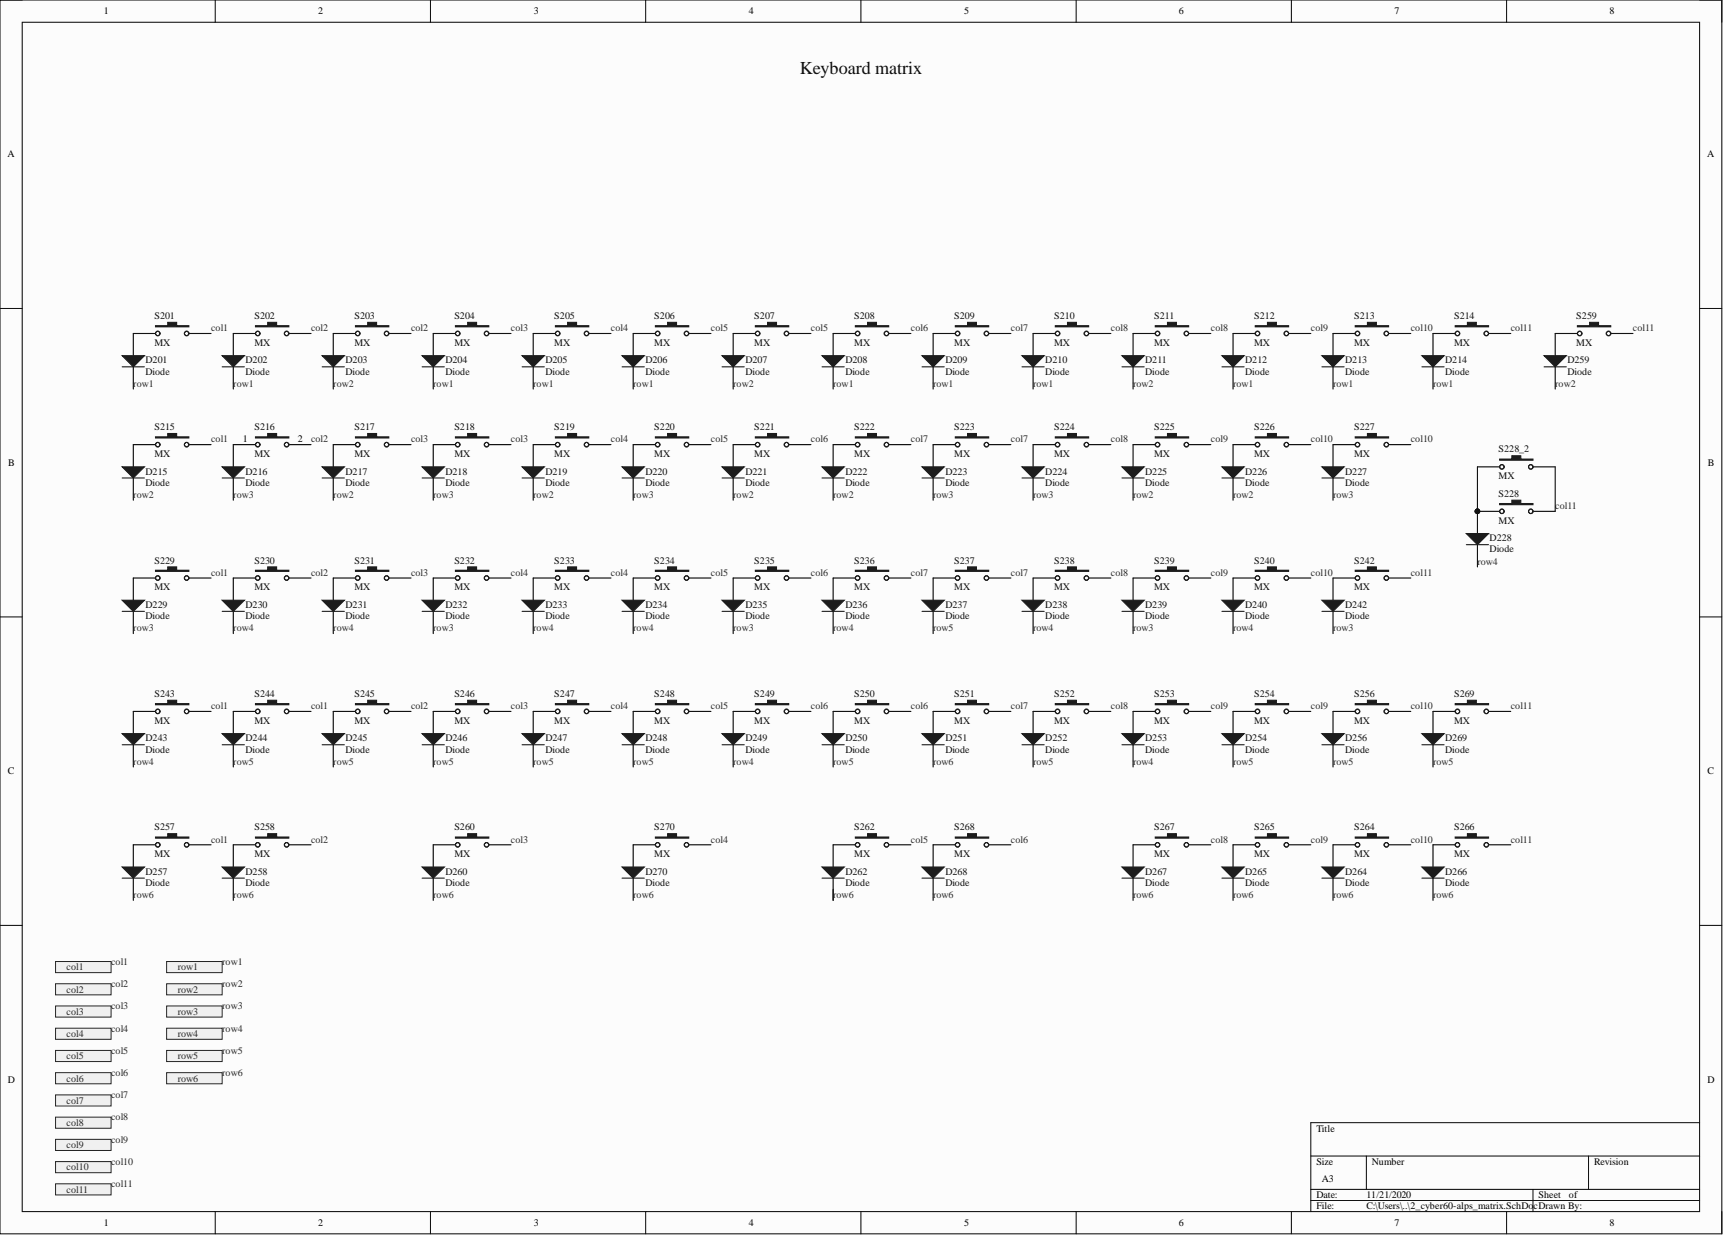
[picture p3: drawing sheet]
<svg xmlns="http://www.w3.org/2000/svg" width="393mm" height="282mm" viewBox="0 0 393 282" stroke-linecap="round" stroke-linejoin="round" font-family="sans-serif">
<defs><g id="words">
<text font-size="4.1" fill="#0e0e0e" x="182.6" y="16.8">Keyboard matrix</text>
<g font-size="2.3">
<text x="23.7" y="3.3">1</text>
<text x="72.6" y="3.3">2</text>
<text x="121.9" y="3.3">3</text>
<text x="170.9" y="3.3">4</text>
<text x="220.1" y="3.3">5</text>
<text x="269.2" y="3.3">6</text>
<text x="318.4" y="3.3">7</text>
<text x="367.5" y="3.3">8</text>
<text x="1.7" y="35.9">A</text>
<text x="389.7" y="35.9">A</text>
<text x="55.5" y="101">1</text>
<text x="68" y="101">2</text>
<text x="1.9" y="106.4">B</text>
<text x="389.9" y="106.4">B</text>
<text x="1.8" y="176.7">C</text>
<text x="389.8" y="176.7">C</text>
<text x="1.8" y="247.2">D</text>
<text x="389.8" y="247.2">D</text>
<text x="300.5" y="258.3">Title</text>
<text x="300.5" y="265.9">Size</text>
<text x="301.8" y="269.7">A3</text>
<text x="313.2" y="265.9">Number</text>
<text x="363.9" y="265.9">Revision</text>
<text x="300.5" y="273.5">Date:</text>
<text x="311.9" y="273.5">11/21/2020</text>
<text x="351.2" y="273.5">Sheet</text>
<text x="358.2" y="273.5">of</text>
<text x="23.7" y="279.8">1</text>
<text x="72.6" y="279.8">2</text>
<text x="121.9" y="279.8">3</text>
<text x="170.9" y="279.8">4</text>
<text x="220.1" y="279.8">5</text>
<text x="269.2" y="279.8">6</text>
<text x="300.5" y="276">File:</text>
<text x="311.9" y="276">C:\Users\..\2_cyber60-alps_matrix.SchDo</text>
<text x="318.4" y="279.8">7</text>
<text x="350.1" y="276">cDrawn By:</text>
<text x="367.5" y="279.8">8</text>
</g>
<g font-size="2.3" fill="#0e0e0e">
<text x="35.3" y="72.8">S201</text>
<text x="58.1" y="72.8">S202</text>
<text x="80.9" y="72.8">S203</text>
<text x="103.7" y="72.8">S204</text>
<text x="126.5" y="72.8">S205</text>
<text x="149.4" y="72.8">S206</text>
<text x="172.2" y="72.8">S207</text>
<text x="195" y="72.8">S208</text>
<text x="217.8" y="72.8">S209</text>
<text x="240.7" y="72.8">S210</text>
<text x="263.5" y="72.8">S211</text>
<text x="286.3" y="72.8">S212</text>
<text x="309.1" y="72.8">S213</text>
<text x="332" y="72.8">S214</text>
<text x="359.9" y="72.8">S259</text>
<text x="33.2" y="83">D201</text>
<text x="35.3" y="78.9">MX</text>
<text x="56" y="83">D202</text>
<text x="58.1" y="78.9">MX</text>
<text x="78.9" y="83">D203</text>
<text x="80.9" y="78.9">MX</text>
<text x="101.7" y="83">D204</text>
<text x="103.7" y="78.9">MX</text>
<text x="124.5" y="83">D205</text>
<text x="126.5" y="78.9">MX</text>
<text x="147.3" y="83">D206</text>
<text x="149.4" y="78.9">MX</text>
<text x="170.2" y="83">D207</text>
<text x="172.2" y="78.9">MX</text>
<text x="193" y="83">D208</text>
<text x="195" y="78.9">MX</text>
<text x="215.8" y="83">D209</text>
<text x="217.8" y="78.9">MX</text>
<text x="238.6" y="83">D210</text>
<text x="240.7" y="78.9">MX</text>
<text x="261.5" y="83">D211</text>
<text x="263.5" y="78.9">MX</text>
<text x="284.3" y="83">D212</text>
<text x="286.3" y="78.9">MX</text>
<text x="307.1" y="83">D213</text>
<text x="309.1" y="78.9">MX</text>
<text x="329.9" y="83">D214</text>
<text x="332" y="78.9">MX</text>
<text x="357.8" y="83">D259</text>
<text x="359.9" y="78.9">MX</text>
<text x="33.2" y="85.5">Diode</text>
<text x="56" y="85.5">Diode</text>
<text x="78.9" y="85.5">Diode</text>
<text x="101.7" y="85.5">Diode</text>
<text x="124.5" y="85.5">Diode</text>
<text x="147.3" y="85.5">Diode</text>
<text x="170.2" y="85.5">Diode</text>
<text x="193" y="85.5">Diode</text>
<text x="215.8" y="85.5">Diode</text>
<text x="238.6" y="85.5">Diode</text>
<text x="261.5" y="85.5">Diode</text>
<text x="284.3" y="85.5">Diode</text>
<text x="307.1" y="85.5">Diode</text>
<text x="329.9" y="85.5">Diode</text>
<text x="357.8" y="85.5">Diode</text>
<text x="35.3" y="98.2">S215</text>
<text x="58.1" y="98.2">S216</text>
<text x="80.9" y="98.2">S217</text>
<text x="103.7" y="98.2">S218</text>
<text x="126.5" y="98.2">S219</text>
<text x="149.4" y="98.2">S220</text>
<text x="172.2" y="98.2">S221</text>
<text x="195" y="98.2">S222</text>
<text x="217.8" y="98.2">S223</text>
<text x="240.7" y="98.2">S224</text>
<text x="263.5" y="98.2">S225</text>
<text x="286.3" y="98.2">S226</text>
<text x="309.1" y="98.2">S227</text>
<text x="35.3" y="104.3">MX</text>
<text x="58.1" y="104.3">MX</text>
<text x="80.9" y="104.3">MX</text>
<text x="103.7" y="104.3">MX</text>
<text x="126.5" y="104.3">MX</text>
<text x="149.4" y="104.3">MX</text>
<text x="172.2" y="104.3">MX</text>
<text x="195" y="104.3">MX</text>
<text x="217.8" y="104.3">MX</text>
<text x="240.7" y="104.3">MX</text>
<text x="263.5" y="104.3">MX</text>
<text x="286.3" y="104.3">MX</text>
<text x="309.1" y="104.3">MX</text>
<text x="342.1" y="103.3">S228_2</text>
<text x="33.2" y="108.3">D215</text>
<text x="33.2" y="110.9">Diode</text>
<text x="56" y="108.3">D216</text>
<text x="56" y="110.9">Diode</text>
<text x="78.9" y="108.3">D217</text>
<text x="78.9" y="110.9">Diode</text>
<text x="101.7" y="108.3">D218</text>
<text x="101.7" y="110.9">Diode</text>
<text x="124.5" y="108.3">D219</text>
<text x="124.5" y="110.9">Diode</text>
<text x="147.3" y="108.3">D220</text>
<text x="147.3" y="110.9">Diode</text>
<text x="170.2" y="108.3">D221</text>
<text x="170.2" y="110.9">Diode</text>
<text x="193" y="108.3">D222</text>
<text x="193" y="110.9">Diode</text>
<text x="215.8" y="108.3">D223</text>
<text x="215.8" y="110.9">Diode</text>
<text x="238.6" y="108.3">D224</text>
<text x="238.6" y="110.9">Diode</text>
<text x="261.5" y="108.3">D225</text>
<text x="261.5" y="110.9">Diode</text>
<text x="284.3" y="108.3">D226</text>
<text x="284.3" y="110.9">Diode</text>
<text x="307.1" y="108.3">D227</text>
<text x="307.1" y="110.9">Diode</text>
<text x="342.1" y="113.4">S228</text>
<text x="342.1" y="109.3">MX</text>
<text x="342.1" y="119.5">MX</text>
<text x="340.1" y="123.6">D228</text>
<text x="35.3" y="128.6">S229</text>
<text x="58.1" y="128.6">S230</text>
<text x="80.9" y="128.6">S231</text>
<text x="103.7" y="128.6">S232</text>
<text x="126.5" y="128.6">S233</text>
<text x="149.4" y="128.6">S234</text>
<text x="172.2" y="128.6">S235</text>
<text x="195" y="128.6">S236</text>
<text x="217.8" y="128.6">S237</text>
<text x="240.7" y="128.6">S238</text>
<text x="263.5" y="128.6">S239</text>
<text x="286.3" y="128.6">S240</text>
<text x="309.1" y="128.6">S242</text>
<text x="340.1" y="126.1">Diode</text>
<text x="35.3" y="134.7">MX</text>
<text x="58.1" y="134.7">MX</text>
<text x="80.9" y="134.7">MX</text>
<text x="103.7" y="134.7">MX</text>
<text x="126.5" y="134.7">MX</text>
<text x="149.4" y="134.7">MX</text>
<text x="172.2" y="134.7">MX</text>
<text x="195" y="134.7">MX</text>
<text x="217.8" y="134.7">MX</text>
<text x="240.7" y="134.7">MX</text>
<text x="263.5" y="134.7">MX</text>
<text x="286.3" y="134.7">MX</text>
<text x="309.1" y="134.7">MX</text>
<text x="33.2" y="138.8">D229</text>
<text x="33.2" y="141.3">Diode</text>
<text x="56" y="138.8">D230</text>
<text x="56" y="141.3">Diode</text>
<text x="78.9" y="138.8">D231</text>
<text x="78.9" y="141.3">Diode</text>
<text x="101.7" y="138.8">D232</text>
<text x="101.7" y="141.3">Diode</text>
<text x="124.5" y="138.8">D233</text>
<text x="124.5" y="141.3">Diode</text>
<text x="147.3" y="138.8">D234</text>
<text x="147.3" y="141.3">Diode</text>
<text x="170.2" y="138.8">D235</text>
<text x="170.2" y="141.3">Diode</text>
<text x="193" y="138.8">D236</text>
<text x="193" y="141.3">Diode</text>
<text x="215.8" y="138.8">D237</text>
<text x="215.8" y="141.3">Diode</text>
<text x="238.6" y="138.8">D238</text>
<text x="238.6" y="141.3">Diode</text>
<text x="261.5" y="138.8">D239</text>
<text x="261.5" y="141.3">Diode</text>
<text x="284.3" y="138.8">D240</text>
<text x="284.3" y="141.3">Diode</text>
<text x="307.1" y="138.8">D242</text>
<text x="307.1" y="141.3">Diode</text>
<text x="35.3" y="159.1">S243</text>
<text x="58.1" y="159.1">S244</text>
<text x="80.9" y="159.1">S245</text>
<text x="103.7" y="159.1">S246</text>
<text x="126.5" y="159.1">S247</text>
<text x="149.4" y="159.1">S248</text>
<text x="172.2" y="159.1">S249</text>
<text x="195" y="159.1">S250</text>
<text x="217.8" y="159.1">S251</text>
<text x="240.7" y="159.1">S252</text>
<text x="263.5" y="159.1">S253</text>
<text x="286.3" y="159.1">S254</text>
<text x="309.1" y="159.1">S256</text>
<text x="332" y="159.1">S269</text>
<text x="35.3" y="165.2">MX</text>
<text x="58.1" y="165.2">MX</text>
<text x="80.9" y="165.2">MX</text>
<text x="103.7" y="165.2">MX</text>
<text x="126.5" y="165.2">MX</text>
<text x="149.4" y="165.2">MX</text>
<text x="172.2" y="165.2">MX</text>
<text x="195" y="165.2">MX</text>
<text x="217.8" y="165.2">MX</text>
<text x="240.7" y="165.2">MX</text>
<text x="263.5" y="165.2">MX</text>
<text x="286.3" y="165.2">MX</text>
<text x="309.1" y="165.2">MX</text>
<text x="332" y="165.2">MX</text>
<text x="33.2" y="169.2">D243</text>
<text x="33.2" y="171.8">Diode</text>
<text x="56" y="169.2">D244</text>
<text x="56" y="171.8">Diode</text>
<text x="78.9" y="169.2">D245</text>
<text x="78.9" y="171.8">Diode</text>
<text x="101.7" y="169.2">D246</text>
<text x="101.7" y="171.8">Diode</text>
<text x="124.5" y="169.2">D247</text>
<text x="124.5" y="171.8">Diode</text>
<text x="147.3" y="169.2">D248</text>
<text x="147.3" y="171.8">Diode</text>
<text x="170.2" y="169.2">D249</text>
<text x="170.2" y="171.8">Diode</text>
<text x="193" y="169.2">D250</text>
<text x="193" y="171.8">Diode</text>
<text x="215.8" y="169.2">D251</text>
<text x="215.8" y="171.8">Diode</text>
<text x="238.6" y="169.2">D252</text>
<text x="238.6" y="171.8">Diode</text>
<text x="261.5" y="169.2">D253</text>
<text x="261.5" y="171.8">Diode</text>
<text x="284.3" y="169.2">D254</text>
<text x="284.3" y="171.8">Diode</text>
<text x="307.1" y="169.2">D256</text>
<text x="307.1" y="171.8">Diode</text>
<text x="329.9" y="169.2">D269</text>
<text x="329.9" y="171.8">Diode</text>
<text x="35.3" y="189.5">S257</text>
<text x="58.1" y="189.5">S258</text>
<text x="103.7" y="189.5">S260</text>
<text x="149.4" y="189.5">S270</text>
<text x="195" y="189.5">S262</text>
<text x="217.8" y="189.5">S268</text>
<text x="263.5" y="189.5">S267</text>
<text x="286.3" y="189.5">S265</text>
<text x="309.1" y="189.5">S264</text>
<text x="332" y="189.5">S266</text>
<text x="35.3" y="195.6">MX</text>
<text x="58.1" y="195.6">MX</text>
<text x="103.7" y="195.6">MX</text>
<text x="149.4" y="195.6">MX</text>
<text x="195" y="195.6">MX</text>
<text x="217.8" y="195.6">MX</text>
<text x="263.5" y="195.6">MX</text>
<text x="286.3" y="195.6">MX</text>
<text x="309.1" y="195.6">MX</text>
<text x="332" y="195.6">MX</text>
<text x="33.2" y="199.7">D257</text>
<text x="33.2" y="202.2">Diode</text>
<text x="56" y="199.7">D258</text>
<text x="56" y="202.2">Diode</text>
<text x="101.7" y="199.7">D260</text>
<text x="101.7" y="202.2">Diode</text>
<text x="147.3" y="199.7">D270</text>
<text x="147.3" y="202.2">Diode</text>
<text x="193" y="199.7">D262</text>
<text x="193" y="202.2">Diode</text>
<text x="215.8" y="199.7">D268</text>
<text x="215.8" y="202.2">Diode</text>
<text x="261.5" y="199.7">D267</text>
<text x="261.5" y="202.2">Diode</text>
<text x="284.3" y="199.7">D265</text>
<text x="284.3" y="202.2">Diode</text>
<text x="307.1" y="199.7">D264</text>
<text x="307.1" y="202.2">Diode</text>
<text x="329.9" y="199.7">D266</text>
<text x="329.9" y="202.2">Diode</text>
</g>
<g font-size="2.3" fill="#262626">
<text x="48.2" y="75.6">col1</text>
<text x="71" y="75.6">col2</text>
<text x="93.8" y="75.6">col2</text>
<text x="116.7" y="75.6">col3</text>
<text x="139.5" y="75.6">col4</text>
<text x="162.3" y="75.6">col5</text>
<text x="185.1" y="75.6">col5</text>
<text x="208" y="75.6">col6</text>
<text x="230.8" y="75.6">col7</text>
<text x="253.6" y="75.6">col8</text>
<text x="276.4" y="75.6">col8</text>
<text x="299.2" y="75.6">col9</text>
<text x="322.1" y="75.6">col10</text>
<text x="344.9" y="75.6">col11</text>
<text x="372.8" y="75.6">col11</text>
<text x="30.4" y="88.3">row1</text>
<text x="53.3" y="88.3">row1</text>
<text x="76.1" y="88.3">row2</text>
<text x="98.9" y="88.3">row1</text>
<text x="121.7" y="88.3">row1</text>
<text x="144.6" y="88.3">row1</text>
<text x="167.4" y="88.3">row2</text>
<text x="190.2" y="88.3">row1</text>
<text x="213" y="88.3">row1</text>
<text x="235.8" y="88.3">row1</text>
<text x="258.7" y="88.3">row2</text>
<text x="281.5" y="88.3">row1</text>
<text x="304.3" y="88.3">row1</text>
<text x="327.1" y="88.3">row1</text>
<text x="355" y="88.3">row2</text>
<text x="48.2" y="101">col1</text>
<text x="71" y="101">col2</text>
<text x="93.8" y="101">col3</text>
<text x="116.7" y="101">col3</text>
<text x="139.5" y="101">col4</text>
<text x="162.3" y="101">col5</text>
<text x="185.1" y="101">col6</text>
<text x="208" y="101">col7</text>
<text x="230.8" y="101">col7</text>
<text x="253.6" y="101">col8</text>
<text x="276.4" y="101">col9</text>
<text x="299.2" y="101">col10</text>
<text x="322.1" y="101">col10</text>
<text x="30.4" y="113.7">row2</text>
<text x="53.3" y="113.7">row3</text>
<text x="76.1" y="113.7">row2</text>
<text x="98.9" y="113.7">row3</text>
<text x="121.7" y="113.7">row2</text>
<text x="144.6" y="113.7">row3</text>
<text x="167.4" y="113.7">row2</text>
<text x="190.2" y="113.7">row2</text>
<text x="213" y="113.7">row3</text>
<text x="235.8" y="113.7">row3</text>
<text x="258.7" y="113.7">row2</text>
<text x="281.5" y="113.7">row2</text>
<text x="304.3" y="113.7">row3</text>
<text x="355" y="116.2">col11</text>
<text x="48.2" y="131.4">col1</text>
<text x="71" y="131.4">col2</text>
<text x="93.8" y="131.4">col3</text>
<text x="116.7" y="131.4">col4</text>
<text x="139.5" y="131.4">col4</text>
<text x="162.3" y="131.4">col5</text>
<text x="185.1" y="131.4">col6</text>
<text x="208" y="131.4">col7</text>
<text x="230.8" y="131.4">col7</text>
<text x="253.6" y="131.4">col8</text>
<text x="276.4" y="131.4">col9</text>
<text x="299.2" y="131.4">col10</text>
<text x="322.1" y="131.4">col11</text>
<text x="337.3" y="128.9">row4</text>
<text x="30.4" y="144.1">row3</text>
<text x="53.3" y="144.1">row4</text>
<text x="76.1" y="144.1">row4</text>
<text x="98.9" y="144.1">row3</text>
<text x="121.7" y="144.1">row4</text>
<text x="144.6" y="144.1">row4</text>
<text x="167.4" y="144.1">row3</text>
<text x="190.2" y="144.1">row4</text>
<text x="213" y="144.1">row5</text>
<text x="235.8" y="144.1">row4</text>
<text x="258.7" y="144.1">row3</text>
<text x="281.5" y="144.1">row4</text>
<text x="304.3" y="144.1">row3</text>
<text x="48.2" y="161.9">col1</text>
<text x="71" y="161.9">col1</text>
<text x="93.8" y="161.9">col2</text>
<text x="116.7" y="161.9">col3</text>
<text x="139.5" y="161.9">col4</text>
<text x="162.3" y="161.9">col5</text>
<text x="185.1" y="161.9">col6</text>
<text x="208" y="161.9">col6</text>
<text x="230.8" y="161.9">col7</text>
<text x="253.6" y="161.9">col8</text>
<text x="276.4" y="161.9">col9</text>
<text x="299.2" y="161.9">col9</text>
<text x="322.1" y="161.9">col10</text>
<text x="344.9" y="161.9">col11</text>
<text x="30.4" y="174.5">row4</text>
<text x="53.3" y="174.5">row5</text>
<text x="76.1" y="174.5">row5</text>
<text x="98.9" y="174.5">row5</text>
<text x="121.7" y="174.5">row5</text>
<text x="144.6" y="174.5">row5</text>
<text x="167.4" y="174.5">row4</text>
<text x="190.2" y="174.5">row5</text>
<text x="213" y="174.5">row6</text>
<text x="235.8" y="174.5">row5</text>
<text x="258.7" y="174.5">row4</text>
<text x="281.5" y="174.5">row5</text>
<text x="304.3" y="174.5">row5</text>
<text x="327.1" y="174.5">row5</text>
<text x="48.2" y="192.3">col1</text>
<text x="71" y="192.3">col2</text>
<text x="116.7" y="192.3">col3</text>
<text x="162.3" y="192.3">col4</text>
<text x="208" y="192.3">col5</text>
<text x="230.8" y="192.3">col6</text>
<text x="276.4" y="192.3">col8</text>
<text x="299.2" y="192.3">col9</text>
<text x="322.1" y="192.3">col10</text>
<text x="344.9" y="192.3">col11</text>
<text x="30.4" y="205">row6</text>
<text x="53.3" y="205">row6</text>
<text x="98.9" y="205">row6</text>
<text x="144.6" y="205">row6</text>
<text x="190.2" y="205">row6</text>
<text x="213" y="205">row6</text>
<text x="258.7" y="205">row6</text>
<text x="281.5" y="205">row6</text>
<text x="304.3" y="205">row6</text>
<text x="327.1" y="205">row6</text>
<text x="15.2" y="221.5">col1</text>
<text x="25.4" y="220.2">col1</text>
<text x="40.6" y="221.5">row1</text>
<text x="50.7" y="220.2">row1</text>
<text x="15.2" y="226.6">col2</text>
<text x="25.4" y="225.3">col2</text>
<text x="40.6" y="226.6">row2</text>
<text x="50.7" y="225.3">row2</text>
<text x="15.2" y="231.6">col3</text>
<text x="25.4" y="230.4">col3</text>
<text x="40.6" y="231.6">row3</text>
<text x="50.7" y="230.4">row3</text>
<text x="15.2" y="236.7">col4</text>
<text x="25.4" y="235.4">col4</text>
<text x="40.6" y="236.7">row4</text>
<text x="50.7" y="235.4">row4</text>
<text x="15.2" y="241.8">col5</text>
<text x="25.4" y="240.5">col5</text>
<text x="25.4" y="245.6">col6</text>
<text x="40.6" y="241.8">row5</text>
<text x="50.7" y="240.5">row5</text>
<text x="50.7" y="245.6">row6</text>
<text x="15.2" y="246.8">col6</text>
<text x="15.2" y="251.9">col7</text>
<text x="25.4" y="250.7">col7</text>
<text x="40.6" y="246.8">row6</text>
<text x="15.2" y="257">col8</text>
<text x="25.4" y="255.7">col8</text>
<text x="15.2" y="262.1">col9</text>
<text x="25.4" y="260.8">col9</text>
<text x="15.2" y="267.1">col10</text>
<text x="25.4" y="265.9">col10</text>
<text x="15.2" y="272.2">col11</text>
<text x="25.4" y="271">col11</text>
</g>
</g></defs>
<path d="M0 0h393.1v281.6h-393.1z" fill-rule="evenodd" fill="#fcfcfc"/>
<path d="M0 0h393.1v281.6h-393.1z" fill="none" stroke="#000" stroke-width=".23"/>
<path d="M5.1 5.1h382.9v271.4h-382.9z" fill-rule="evenodd" fill="#fcfcfc"/>
<g fill="none" stroke="#000" stroke-width=".23">
<path d="M0 0h5.1M5.1 5.1h382.9v271.4h-382.9zM49.1 0v5.1M98.3 0v5.1M147.4 0v5.1M196.5 0v5.1M245.7 0v5.1M294.8 0v5.1M343.9 0v5.1M388 0h5.1v5.1M0 70.4h5.1M388 70.4h5.1"/>
<path d="M0 140.8h5.1M388 140.8h5.1M0 211.2h5.1M388 211.2h5.1M388 256.2h-88.8v20.3M49.1 276.5v5.1M98.3 276.5v5.1M147.4 276.5v5.1M196.5 276.5v5.1M245.7 276.5v5.1M294.8 276.5v5.1M299.2 263.8h88.8"/>
<path d="M299.2 271.5h88.8M299.2 274h88.8M311.9 263.8v7.7M343.9 276.5v5.1M350 271.5v5M362.6 263.8v7.7M393.1 276.5v5.1"/>
</g>
<path d="M30.4 76.1h5.1M43.1 76.1h5.1" fill="none" stroke="#000" stroke-width=".25"/>
<path d="M35.5 74.3h2.8v-.7h2v.7h2.8v.3h-7.6z" fill-rule="evenodd" fill="#1c1c1c"/>
<g fill="none" stroke="#1c1c1c" stroke-width=".25">
<path d="M35.5 74.3h2.8v-.7h2v.7h2.8v.3h-7.6z"/>
<circle cx="36" cy="76.1" r=".51"/>
<circle cx="42.6" cy="76.1" r=".51"/>
</g>
<path d="M53.3 76.1h5M65.9 76.1h5.1" fill="none" stroke="#000" stroke-width=".25"/>
<path d="M58.3 74.3h2.8v-.7h2v.7h2.8v.3h-7.6z" fill-rule="evenodd" fill="#1c1c1c"/>
<g fill="none" stroke="#1c1c1c" stroke-width=".25">
<path d="M58.3 74.3h2.8v-.7h2v.7h2.8v.3h-7.6z"/>
<circle cx="58.8" cy="76.1" r=".51"/>
<circle cx="65.4" cy="76.1" r=".51"/>
</g>
<path d="M30.4 76.1v5.1M30.4 83.7v5.1" fill="none" stroke="#000" stroke-width=".25"/>
<path d="M27.9 81.2h5.1l-2.6 2.5z" fill="#1c1c1c"/>
<path d="M27.9 81.2h5.1l-2.6 2.5zM27.9 83.7h5.1" fill="none" stroke="#1c1c1c" stroke-width=".25"/>
<path d="M53.3 76.1v5.1M53.3 83.7v5.1" fill="none" stroke="#000" stroke-width=".25"/>
<path d="M50.7 81.2h5.1l-2.5 2.5z" fill="#1c1c1c"/>
<path d="M50.7 81.2h5.1l-2.5 2.5zM50.7 83.7h5.1" fill="none" stroke="#1c1c1c" stroke-width=".25"/>
<path d="M76.1 76.1h5.1M88.8 76.1h5" fill="none" stroke="#000" stroke-width=".25"/>
<path d="M81.2 74.3h2.7v-.7h2.1v.7h2.8v.3h-7.6z" fill-rule="evenodd" fill="#1c1c1c"/>
<g fill="none" stroke="#1c1c1c" stroke-width=".25">
<path d="M81.2 74.3h2.7v-.7h2.1v.7h2.8v.3h-7.6z"/>
<circle cx="81.7" cy="76.1" r=".51"/>
<circle cx="88.3" cy="76.1" r=".51"/>
</g>
<path d="M76.1 76.1v5.1M76.1 83.7v5.1" fill="none" stroke="#000" stroke-width=".25"/>
<path d="M73.5 81.2h5.1l-2.5 2.5z" fill="#1c1c1c"/>
<path d="M73.5 81.2h5.1l-2.5 2.5zM73.5 83.7h5.1" fill="none" stroke="#1c1c1c" stroke-width=".25"/>
<path d="M98.9 76.1h5.1M111.6 76.1h5.1" fill="none" stroke="#000" stroke-width=".25"/>
<path d="M104 74.3h2.8v-.7h2v.7h2.8v.3h-7.6z" fill-rule="evenodd" fill="#1c1c1c"/>
<g fill="none" stroke="#1c1c1c" stroke-width=".25">
<path d="M104 74.3h2.8v-.7h2v.7h2.8v.3h-7.6z"/>
<circle cx="104.5" cy="76.1" r=".51"/>
<circle cx="111.1" cy="76.1" r=".51"/>
</g>
<path d="M98.9 76.1v5.1M98.9 83.7v5.1" fill="none" stroke="#000" stroke-width=".25"/>
<path d="M96.4 81.2h5l-2.5 2.5z" fill="#1c1c1c"/>
<path d="M96.4 81.2h5l-2.5 2.5zM96.4 83.7h5" fill="none" stroke="#1c1c1c" stroke-width=".25"/>
<path d="M121.7 76.1h5.1M134.4 76.1h5.1" fill="none" stroke="#000" stroke-width=".25"/>
<path d="M126.8 74.3h2.8v-.7h2v.7h2.8v.3h-7.6z" fill-rule="evenodd" fill="#1c1c1c"/>
<g fill="none" stroke="#1c1c1c" stroke-width=".25">
<path d="M126.8 74.3h2.8v-.7h2v.7h2.8v.3h-7.6z"/>
<circle cx="127.3" cy="76.1" r=".51"/>
<circle cx="133.9" cy="76.1" r=".51"/>
</g>
<path d="M121.7 76.1v5.1M121.7 83.7v5.1" fill="none" stroke="#000" stroke-width=".25"/>
<path d="M119.2 81.2h5.1l-2.6 2.5z" fill="#1c1c1c"/>
<path d="M119.2 81.2h5.1l-2.6 2.5zM119.2 83.7h5.1" fill="none" stroke="#1c1c1c" stroke-width=".25"/>
<path d="M144.6 76.1h5M157.2 76.1h5.1" fill="none" stroke="#000" stroke-width=".25"/>
<path d="M149.6 74.3h2.8v-.7h2v.7h2.8v.3h-7.6z" fill-rule="evenodd" fill="#1c1c1c"/>
<g fill="none" stroke="#1c1c1c" stroke-width=".25">
<path d="M149.6 74.3h2.8v-.7h2v.7h2.8v.3h-7.6z"/>
<circle cx="150.1" cy="76.1" r=".51"/>
<circle cx="156.7" cy="76.1" r=".51"/>
</g>
<path d="M144.6 76.1v5.1M144.6 83.7v5.1" fill="none" stroke="#000" stroke-width=".25"/>
<path d="M142 81.2h5.1l-2.5 2.5z" fill="#1c1c1c"/>
<path d="M142 81.2h5.1l-2.5 2.5zM142 83.7h5.1" fill="none" stroke="#1c1c1c" stroke-width=".25"/>
<path d="M167.4 76.1h5M180.1 76.1h5" fill="none" stroke="#000" stroke-width=".25"/>
<path d="M172.4 74.3h2.8v-.7h2.1v.7h2.8v.3h-7.7z" fill-rule="evenodd" fill="#1c1c1c"/>
<g fill="none" stroke="#1c1c1c" stroke-width=".25">
<path d="M172.4 74.3h2.8v-.7h2.1v.7h2.8v.3h-7.7z"/>
<circle cx="173" cy="76.1" r=".51"/>
<circle cx="179.5" cy="76.1" r=".51"/>
</g>
<path d="M167.4 76.1v5.1M167.4 83.7v5.1" fill="none" stroke="#000" stroke-width=".25"/>
<path d="M164.8 81.2h5.1l-2.5 2.5z" fill="#1c1c1c"/>
<path d="M164.8 81.2h5.1l-2.5 2.5zM164.8 83.7h5.1" fill="none" stroke="#1c1c1c" stroke-width=".25"/>
<path d="M190.2 76.1h5.1M202.9 76.1h5.1" fill="none" stroke="#000" stroke-width=".25"/>
<path d="M195.3 74.3h2.8v-.7h2v.7h2.8v.3h-7.6z" fill-rule="evenodd" fill="#1c1c1c"/>
<g fill="none" stroke="#1c1c1c" stroke-width=".25">
<path d="M195.3 74.3h2.8v-.7h2v.7h2.8v.3h-7.6z"/>
<circle cx="195.8" cy="76.1" r=".51"/>
<circle cx="202.4" cy="76.1" r=".51"/>
</g>
<path d="M190.2 76.1v5.1M190.2 83.7v5.1" fill="none" stroke="#000" stroke-width=".25"/>
<path d="M187.7 81.2h5l-2.5 2.5z" fill="#1c1c1c"/>
<path d="M187.7 81.2h5l-2.5 2.5zM187.7 83.7h5" fill="none" stroke="#1c1c1c" stroke-width=".25"/>
<path d="M213 76.1h5.1M225.7 76.1h5.1" fill="none" stroke="#000" stroke-width=".25"/>
<path d="M218.1 74.3h2.8v-.7h2v.7h2.8v.3h-7.6z" fill-rule="evenodd" fill="#1c1c1c"/>
<g fill="none" stroke="#1c1c1c" stroke-width=".25">
<path d="M218.1 74.3h2.8v-.7h2v.7h2.8v.3h-7.6z"/>
<circle cx="218.6" cy="76.1" r=".51"/>
<circle cx="225.2" cy="76.1" r=".51"/>
</g>
<path d="M213 76.1v5.1M213 83.7v5.1" fill="none" stroke="#000" stroke-width=".25"/>
<path d="M210.5 81.2h5.1l-2.6 2.5z" fill="#1c1c1c"/>
<path d="M210.5 81.2h5.1l-2.6 2.5zM210.5 83.7h5.1" fill="none" stroke="#1c1c1c" stroke-width=".25"/>
<path d="M235.8 76.1h5.1M248.5 76.1h5.1" fill="none" stroke="#000" stroke-width=".25"/>
<path d="M240.9 74.3h2.8v-.7h2v.7h2.8v.3h-7.6z" fill-rule="evenodd" fill="#1c1c1c"/>
<g fill="none" stroke="#1c1c1c" stroke-width=".25">
<path d="M240.9 74.3h2.8v-.7h2v.7h2.8v.3h-7.6z"/>
<circle cx="241.4" cy="76.1" r=".51"/>
<circle cx="248" cy="76.1" r=".51"/>
</g>
<path d="M235.8 76.1v5.1M235.8 83.7v5.1" fill="none" stroke="#000" stroke-width=".25"/>
<path d="M233.3 81.2h5.1l-2.6 2.5z" fill="#1c1c1c"/>
<path d="M233.3 81.2h5.1l-2.6 2.5zM233.3 83.7h5.1" fill="none" stroke="#1c1c1c" stroke-width=".25"/>
<path d="M258.7 76.1h5M271.4 76.1h5" fill="none" stroke="#000" stroke-width=".25"/>
<path d="M263.7 74.3h2.8v-.7h2.1v.7h2.8v.3h-7.7z" fill-rule="evenodd" fill="#1c1c1c"/>
<g fill="none" stroke="#1c1c1c" stroke-width=".25">
<path d="M263.7 74.3h2.8v-.7h2.1v.7h2.8v.3h-7.7z"/>
<circle cx="264.3" cy="76.1" r=".51"/>
<circle cx="270.8" cy="76.1" r=".51"/>
</g>
<path d="M258.7 76.1v5.1M258.7 83.7v5.1" fill="none" stroke="#000" stroke-width=".25"/>
<path d="M256.1 81.2h5.1l-2.5 2.5z" fill="#1c1c1c"/>
<path d="M256.1 81.2h5.1l-2.5 2.5zM256.1 83.7h5.1" fill="none" stroke="#1c1c1c" stroke-width=".25"/>
<path d="M281.5 76.1h5.1M294.2 76.1h5" fill="none" stroke="#000" stroke-width=".25"/>
<path d="M286.6 74.3h2.8v-.7h2v.7h2.8v.3h-7.6z" fill-rule="evenodd" fill="#1c1c1c"/>
<g fill="none" stroke="#1c1c1c" stroke-width=".25">
<path d="M286.6 74.3h2.8v-.7h2v.7h2.8v.3h-7.6z"/>
<circle cx="287.1" cy="76.1" r=".51"/>
<circle cx="293.7" cy="76.1" r=".51"/>
</g>
<path d="M281.5 76.1v5.1M281.5 83.7v5.1" fill="none" stroke="#000" stroke-width=".25"/>
<path d="M279 81.2h5l-2.5 2.5z" fill="#1c1c1c"/>
<path d="M279 81.2h5l-2.5 2.5zM279 83.7h5" fill="none" stroke="#1c1c1c" stroke-width=".25"/>
<path d="M304.3 76.1h5.1M317 76.1h5.1" fill="none" stroke="#000" stroke-width=".25"/>
<path d="M309.4 74.3h2.8v-.7h2v.7h2.8v.3h-7.6z" fill-rule="evenodd" fill="#1c1c1c"/>
<g fill="none" stroke="#1c1c1c" stroke-width=".25">
<path d="M309.4 74.3h2.8v-.7h2v.7h2.8v.3h-7.6z"/>
<circle cx="309.9" cy="76.1" r=".51"/>
<circle cx="316.5" cy="76.1" r=".51"/>
</g>
<path d="M304.3 76.1v5.1M304.3 83.7v5.1" fill="none" stroke="#000" stroke-width=".25"/>
<path d="M301.8 81.2h5.1l-2.6 2.5z" fill="#1c1c1c"/>
<path d="M301.8 81.2h5.1l-2.6 2.5zM301.8 83.7h5.1" fill="none" stroke="#1c1c1c" stroke-width=".25"/>
<path d="M30.4 101.5h5.1M43.1 101.5h5.1" fill="none" stroke="#000" stroke-width=".25"/>
<path d="M35.5 99.7h2.8v-.8h2v.8h2.8v.3h-7.6z" fill-rule="evenodd" fill="#1c1c1c"/>
<g fill="none" stroke="#1c1c1c" stroke-width=".25">
<path d="M35.5 99.7h2.8v-.8h2v.8h2.8v.3h-7.6z"/>
<circle cx="36" cy="101.5" r=".51"/>
<circle cx="42.6" cy="101.5" r=".51"/>
</g>
<path d="M53.3 101.5h5M65.9 101.5h5.1" fill="none" stroke="#000" stroke-width=".25"/>
<path d="M58.3 99.7h2.8v-.8h2v.8h2.8v.3h-7.6z" fill-rule="evenodd" fill="#1c1c1c"/>
<g fill="none" stroke="#1c1c1c" stroke-width=".25">
<path d="M58.3 99.7h2.8v-.8h2v.8h2.8v.3h-7.6z"/>
<circle cx="58.8" cy="101.5" r=".51"/>
<circle cx="65.4" cy="101.5" r=".51"/>
</g>
<path d="M30.4 101.5v5.1M30.4 109.1v5.1" fill="none" stroke="#000" stroke-width=".25"/>
<path d="M27.9 106.6h5.1l-2.6 2.5z" fill="#1c1c1c"/>
<path d="M27.9 106.6h5.1l-2.6 2.5zM27.9 109.1h5.1" fill="none" stroke="#1c1c1c" stroke-width=".25"/>
<path d="M53.3 101.5v5.1M53.3 109.1v5.1" fill="none" stroke="#000" stroke-width=".25"/>
<path d="M50.7 106.6h5.1l-2.5 2.5z" fill="#1c1c1c"/>
<path d="M50.7 106.6h5.1l-2.5 2.5zM50.7 109.1h5.1" fill="none" stroke="#1c1c1c" stroke-width=".25"/>
<path d="M76.1 101.5h5.1M88.8 101.5h5" fill="none" stroke="#000" stroke-width=".25"/>
<path d="M81.2 99.7h2.7v-.8h2.1v.8h2.8v.3h-7.6z" fill-rule="evenodd" fill="#1c1c1c"/>
<g fill="none" stroke="#1c1c1c" stroke-width=".25">
<path d="M81.2 99.7h2.7v-.8h2.1v.8h2.8v.3h-7.6z"/>
<circle cx="81.7" cy="101.5" r=".51"/>
<circle cx="88.3" cy="101.5" r=".51"/>
</g>
<path d="M76.1 101.5v5.1M76.1 109.1v5.1" fill="none" stroke="#000" stroke-width=".25"/>
<path d="M73.5 106.6h5.1l-2.5 2.5z" fill="#1c1c1c"/>
<path d="M73.5 106.6h5.1l-2.5 2.5zM73.5 109.1h5.1" fill="none" stroke="#1c1c1c" stroke-width=".25"/>
<path d="M98.9 101.5h5.1M111.6 101.5h5.1" fill="none" stroke="#000" stroke-width=".25"/>
<path d="M104 99.7h2.8v-.8h2v.8h2.8v.3h-7.6z" fill-rule="evenodd" fill="#1c1c1c"/>
<g fill="none" stroke="#1c1c1c" stroke-width=".25">
<path d="M104 99.7h2.8v-.8h2v.8h2.8v.3h-7.6z"/>
<circle cx="104.5" cy="101.5" r=".51"/>
<circle cx="111.1" cy="101.5" r=".51"/>
</g>
<path d="M98.9 101.5v5.1M98.9 109.1v5.1" fill="none" stroke="#000" stroke-width=".25"/>
<path d="M96.4 106.6h5l-2.5 2.5z" fill="#1c1c1c"/>
<path d="M96.4 106.6h5l-2.5 2.5zM96.4 109.1h5" fill="none" stroke="#1c1c1c" stroke-width=".25"/>
<path d="M121.7 101.5h5.1M134.4 101.5h5.1" fill="none" stroke="#000" stroke-width=".25"/>
<path d="M126.8 99.7h2.8v-.8h2v.8h2.8v.3h-7.6z" fill-rule="evenodd" fill="#1c1c1c"/>
<g fill="none" stroke="#1c1c1c" stroke-width=".25">
<path d="M126.8 99.7h2.8v-.8h2v.8h2.8v.3h-7.6z"/>
<circle cx="127.3" cy="101.5" r=".51"/>
<circle cx="133.9" cy="101.5" r=".51"/>
</g>
<path d="M121.7 101.5v5.1M121.7 109.1v5.1" fill="none" stroke="#000" stroke-width=".25"/>
<path d="M119.2 106.6h5.1l-2.6 2.5z" fill="#1c1c1c"/>
<path d="M119.2 106.6h5.1l-2.6 2.5zM119.2 109.1h5.1" fill="none" stroke="#1c1c1c" stroke-width=".25"/>
<path d="M144.6 101.5h5M157.2 101.5h5.1" fill="none" stroke="#000" stroke-width=".25"/>
<path d="M149.6 99.7h2.8v-.8h2v.8h2.8v.3h-7.6z" fill-rule="evenodd" fill="#1c1c1c"/>
<g fill="none" stroke="#1c1c1c" stroke-width=".25">
<path d="M149.6 99.7h2.8v-.8h2v.8h2.8v.3h-7.6z"/>
<circle cx="150.1" cy="101.5" r=".51"/>
<circle cx="156.7" cy="101.5" r=".51"/>
</g>
<path d="M144.6 101.5v5.1M144.6 109.1v5.1" fill="none" stroke="#000" stroke-width=".25"/>
<path d="M142 106.6h5.1l-2.5 2.5z" fill="#1c1c1c"/>
<path d="M142 106.6h5.1l-2.5 2.5zM142 109.1h5.1" fill="none" stroke="#1c1c1c" stroke-width=".25"/>
<path d="M167.4 101.5h5M180.1 101.5h5" fill="none" stroke="#000" stroke-width=".25"/>
<path d="M172.4 99.7h2.8v-.8h2.1v.8h2.8v.3h-7.7z" fill-rule="evenodd" fill="#1c1c1c"/>
<g fill="none" stroke="#1c1c1c" stroke-width=".25">
<path d="M172.4 99.7h2.8v-.8h2.1v.8h2.8v.3h-7.7z"/>
<circle cx="173" cy="101.5" r=".51"/>
<circle cx="179.5" cy="101.5" r=".51"/>
</g>
<path d="M167.4 101.5v5.1M167.4 109.1v5.1" fill="none" stroke="#000" stroke-width=".25"/>
<path d="M164.8 106.6h5.1l-2.5 2.5z" fill="#1c1c1c"/>
<path d="M164.8 106.6h5.1l-2.5 2.5zM164.8 109.1h5.1" fill="none" stroke="#1c1c1c" stroke-width=".25"/>
<path d="M190.2 101.5h5.1M202.9 101.5h5.1" fill="none" stroke="#000" stroke-width=".25"/>
<path d="M195.3 99.7h2.8v-.8h2v.8h2.8v.3h-7.6z" fill-rule="evenodd" fill="#1c1c1c"/>
<g fill="none" stroke="#1c1c1c" stroke-width=".25">
<path d="M195.3 99.7h2.8v-.8h2v.8h2.8v.3h-7.6z"/>
<circle cx="195.8" cy="101.5" r=".51"/>
<circle cx="202.4" cy="101.5" r=".51"/>
</g>
<path d="M190.2 101.5v5.1M190.2 109.1v5.1" fill="none" stroke="#000" stroke-width=".25"/>
<path d="M187.7 106.6h5l-2.5 2.5z" fill="#1c1c1c"/>
<path d="M187.7 106.6h5l-2.5 2.5zM187.7 109.1h5" fill="none" stroke="#1c1c1c" stroke-width=".25"/>
<path d="M213 101.5h5.1M225.7 101.5h5.1" fill="none" stroke="#000" stroke-width=".25"/>
<path d="M218.1 99.7h2.8v-.8h2v.8h2.8v.3h-7.6z" fill-rule="evenodd" fill="#1c1c1c"/>
<g fill="none" stroke="#1c1c1c" stroke-width=".25">
<path d="M218.1 99.7h2.8v-.8h2v.8h2.8v.3h-7.6z"/>
<circle cx="218.6" cy="101.5" r=".51"/>
<circle cx="225.2" cy="101.5" r=".51"/>
</g>
<path d="M213 101.5v5.1M213 109.1v5.1" fill="none" stroke="#000" stroke-width=".25"/>
<path d="M210.5 106.6h5.1l-2.6 2.5z" fill="#1c1c1c"/>
<path d="M210.5 106.6h5.1l-2.6 2.5zM210.5 109.1h5.1" fill="none" stroke="#1c1c1c" stroke-width=".25"/>
<path d="M235.8 101.5h5.1M248.5 101.5h5.1" fill="none" stroke="#000" stroke-width=".25"/>
<path d="M240.9 99.7h2.8v-.8h2v.8h2.8v.3h-7.6z" fill-rule="evenodd" fill="#1c1c1c"/>
<g fill="none" stroke="#1c1c1c" stroke-width=".25">
<path d="M240.9 99.7h2.8v-.8h2v.8h2.8v.3h-7.6z"/>
<circle cx="241.4" cy="101.5" r=".51"/>
<circle cx="248" cy="101.5" r=".51"/>
</g>
<path d="M235.8 101.5v5.1M235.8 109.1v5.1" fill="none" stroke="#000" stroke-width=".25"/>
<path d="M233.3 106.6h5.1l-2.6 2.5z" fill="#1c1c1c"/>
<path d="M233.3 106.6h5.1l-2.6 2.5zM233.3 109.1h5.1" fill="none" stroke="#1c1c1c" stroke-width=".25"/>
<path d="M258.7 101.5h5M271.4 101.5h5" fill="none" stroke="#000" stroke-width=".25"/>
<path d="M263.7 99.7h2.8v-.8h2.1v.8h2.8v.3h-7.7z" fill-rule="evenodd" fill="#1c1c1c"/>
<g fill="none" stroke="#1c1c1c" stroke-width=".25">
<path d="M263.7 99.7h2.8v-.8h2.1v.8h2.8v.3h-7.7z"/>
<circle cx="264.3" cy="101.5" r=".51"/>
<circle cx="270.8" cy="101.5" r=".51"/>
</g>
<path d="M258.7 101.5v5.1M258.7 109.1v5.1" fill="none" stroke="#000" stroke-width=".25"/>
<path d="M256.1 106.6h5.1l-2.5 2.5z" fill="#1c1c1c"/>
<path d="M256.1 106.6h5.1l-2.5 2.5zM256.1 109.1h5.1" fill="none" stroke="#1c1c1c" stroke-width=".25"/>
<path d="M281.5 101.5h5.1M294.2 101.5h5" fill="none" stroke="#000" stroke-width=".25"/>
<path d="M286.6 99.7h2.8v-.8h2v.8h2.8v.3h-7.6z" fill-rule="evenodd" fill="#1c1c1c"/>
<g fill="none" stroke="#1c1c1c" stroke-width=".25">
<path d="M286.6 99.7h2.8v-.8h2v.8h2.8v.3h-7.6z"/>
<circle cx="287.1" cy="101.5" r=".51"/>
<circle cx="293.7" cy="101.5" r=".51"/>
</g>
<path d="M281.5 101.5v5.1M281.5 109.1v5.1" fill="none" stroke="#000" stroke-width=".25"/>
<path d="M279 106.6h5l-2.5 2.5z" fill="#1c1c1c"/>
<path d="M279 106.6h5l-2.5 2.5zM279 109.1h5" fill="none" stroke="#1c1c1c" stroke-width=".25"/>
<path d="M304.3 101.5h5.1M317 101.5h5.1" fill="none" stroke="#000" stroke-width=".25"/>
<path d="M309.4 99.7h2.8v-.8h2v.8h2.8v.3h-7.6z" fill-rule="evenodd" fill="#1c1c1c"/>
<g fill="none" stroke="#1c1c1c" stroke-width=".25">
<path d="M309.4 99.7h2.8v-.8h2v.8h2.8v.3h-7.6z"/>
<circle cx="309.9" cy="101.5" r=".51"/>
<circle cx="316.5" cy="101.5" r=".51"/>
</g>
<path d="M304.3 101.5v5.1M304.3 109.1v5.1" fill="none" stroke="#000" stroke-width=".25"/>
<path d="M301.8 106.6h5.1l-2.6 2.5z" fill="#1c1c1c"/>
<path d="M301.8 106.6h5.1l-2.6 2.5zM301.8 109.1h5.1" fill="none" stroke="#1c1c1c" stroke-width=".25"/>
<path d="M30.4 131.9h5.1M43.1 131.9h5.1" fill="none" stroke="#000" stroke-width=".25"/>
<path d="M35.5 130.1h2.8v-.7h2v.7h2.8v.3h-7.6z" fill-rule="evenodd" fill="#1c1c1c"/>
<g fill="none" stroke="#1c1c1c" stroke-width=".25">
<path d="M35.5 130.1h2.8v-.7h2v.7h2.8v.3h-7.6z"/>
<circle cx="36" cy="131.9" r=".51"/>
<circle cx="42.6" cy="131.9" r=".51"/>
</g>
<path d="M53.3 131.9h5M65.9 131.9h5.1" fill="none" stroke="#000" stroke-width=".25"/>
<path d="M58.3 130.1h2.8v-.7h2v.7h2.8v.3h-7.6z" fill-rule="evenodd" fill="#1c1c1c"/>
<g fill="none" stroke="#1c1c1c" stroke-width=".25">
<path d="M58.3 130.1h2.8v-.7h2v.7h2.8v.3h-7.6z"/>
<circle cx="58.8" cy="131.9" r=".51"/>
<circle cx="65.4" cy="131.9" r=".51"/>
</g>
<path d="M30.4 131.9v5.1M30.4 139.5v5.1" fill="none" stroke="#000" stroke-width=".25"/>
<path d="M27.9 137h5.1l-2.6 2.5z" fill="#1c1c1c"/>
<path d="M27.9 137h5.1l-2.6 2.5zM27.9 139.5h5.1" fill="none" stroke="#1c1c1c" stroke-width=".25"/>
<path d="M53.3 131.9v5.1M53.3 139.5v5.1" fill="none" stroke="#000" stroke-width=".25"/>
<path d="M50.7 137h5.1l-2.5 2.5z" fill="#1c1c1c"/>
<path d="M50.7 137h5.1l-2.5 2.5zM50.7 139.5h5.1" fill="none" stroke="#1c1c1c" stroke-width=".25"/>
<path d="M76.1 131.9h5.1M88.8 131.9h5" fill="none" stroke="#000" stroke-width=".25"/>
<path d="M81.2 130.1h2.7v-.7h2.1v.7h2.8v.3h-7.6z" fill-rule="evenodd" fill="#1c1c1c"/>
<g fill="none" stroke="#1c1c1c" stroke-width=".25">
<path d="M81.2 130.1h2.7v-.7h2.1v.7h2.8v.3h-7.6z"/>
<circle cx="81.7" cy="131.9" r=".51"/>
<circle cx="88.3" cy="131.9" r=".51"/>
</g>
<path d="M76.1 131.9v5.1M76.1 139.5v5.1" fill="none" stroke="#000" stroke-width=".25"/>
<path d="M73.5 137h5.1l-2.5 2.5z" fill="#1c1c1c"/>
<path d="M73.5 137h5.1l-2.5 2.5zM73.5 139.5h5.1" fill="none" stroke="#1c1c1c" stroke-width=".25"/>
<path d="M98.9 131.9h5.1M111.6 131.9h5.1" fill="none" stroke="#000" stroke-width=".25"/>
<path d="M104 130.1h2.8v-.7h2v.7h2.8v.3h-7.6z" fill-rule="evenodd" fill="#1c1c1c"/>
<g fill="none" stroke="#1c1c1c" stroke-width=".25">
<path d="M104 130.1h2.8v-.7h2v.7h2.8v.3h-7.6z"/>
<circle cx="104.5" cy="131.9" r=".51"/>
<circle cx="111.1" cy="131.9" r=".51"/>
</g>
<path d="M98.9 131.9v5.1M98.9 139.5v5.1" fill="none" stroke="#000" stroke-width=".25"/>
<path d="M96.4 137h5l-2.5 2.5z" fill="#1c1c1c"/>
<path d="M96.4 137h5l-2.5 2.5zM96.4 139.5h5" fill="none" stroke="#1c1c1c" stroke-width=".25"/>
<path d="M121.7 131.9h5.1M134.4 131.9h5.1" fill="none" stroke="#000" stroke-width=".25"/>
<path d="M126.8 130.1h2.8v-.7h2v.7h2.8v.3h-7.6z" fill-rule="evenodd" fill="#1c1c1c"/>
<g fill="none" stroke="#1c1c1c" stroke-width=".25">
<path d="M126.8 130.1h2.8v-.7h2v.7h2.8v.3h-7.6z"/>
<circle cx="127.3" cy="131.9" r=".51"/>
<circle cx="133.9" cy="131.9" r=".51"/>
</g>
<path d="M121.7 131.9v5.1M121.7 139.5v5.1" fill="none" stroke="#000" stroke-width=".25"/>
<path d="M119.2 137h5.1l-2.6 2.5z" fill="#1c1c1c"/>
<path d="M119.2 137h5.1l-2.6 2.5zM119.2 139.5h5.1" fill="none" stroke="#1c1c1c" stroke-width=".25"/>
<path d="M144.6 131.9h5M157.2 131.9h5.1" fill="none" stroke="#000" stroke-width=".25"/>
<path d="M149.6 130.1h2.8v-.7h2v.7h2.8v.3h-7.6z" fill-rule="evenodd" fill="#1c1c1c"/>
<g fill="none" stroke="#1c1c1c" stroke-width=".25">
<path d="M149.6 130.1h2.8v-.7h2v.7h2.8v.3h-7.6z"/>
<circle cx="150.1" cy="131.9" r=".51"/>
<circle cx="156.7" cy="131.9" r=".51"/>
</g>
<path d="M144.6 131.9v5.1M144.6 139.5v5.1" fill="none" stroke="#000" stroke-width=".25"/>
<path d="M142 137h5.1l-2.5 2.5z" fill="#1c1c1c"/>
<path d="M142 137h5.1l-2.5 2.5zM142 139.5h5.1" fill="none" stroke="#1c1c1c" stroke-width=".25"/>
<path d="M167.4 131.9h5M180.1 131.9h5" fill="none" stroke="#000" stroke-width=".25"/>
<path d="M172.4 130.1h2.8v-.7h2.1v.7h2.8v.3h-7.7z" fill-rule="evenodd" fill="#1c1c1c"/>
<g fill="none" stroke="#1c1c1c" stroke-width=".25">
<path d="M172.4 130.1h2.8v-.7h2.1v.7h2.8v.3h-7.7z"/>
<circle cx="173" cy="131.9" r=".51"/>
<circle cx="179.5" cy="131.9" r=".51"/>
</g>
<path d="M167.4 131.9v5.1M167.4 139.5v5.1" fill="none" stroke="#000" stroke-width=".25"/>
<path d="M164.8 137h5.1l-2.5 2.5z" fill="#1c1c1c"/>
<path d="M164.8 137h5.1l-2.5 2.5zM164.8 139.5h5.1" fill="none" stroke="#1c1c1c" stroke-width=".25"/>
<path d="M190.2 131.9h5.1M202.9 131.9h5.1" fill="none" stroke="#000" stroke-width=".25"/>
<path d="M195.3 130.1h2.8v-.7h2v.7h2.8v.3h-7.6z" fill-rule="evenodd" fill="#1c1c1c"/>
<g fill="none" stroke="#1c1c1c" stroke-width=".25">
<path d="M195.3 130.1h2.8v-.7h2v.7h2.8v.3h-7.6z"/>
<circle cx="195.8" cy="131.9" r=".51"/>
<circle cx="202.4" cy="131.9" r=".51"/>
</g>
<path d="M190.2 131.9v5.1M190.2 139.5v5.1" fill="none" stroke="#000" stroke-width=".25"/>
<path d="M187.7 137h5l-2.5 2.5z" fill="#1c1c1c"/>
<path d="M187.7 137h5l-2.5 2.5zM187.7 139.5h5" fill="none" stroke="#1c1c1c" stroke-width=".25"/>
<path d="M213 131.9h5.1M225.7 131.9h5.1" fill="none" stroke="#000" stroke-width=".25"/>
<path d="M218.1 130.1h2.8v-.7h2v.7h2.8v.3h-7.6z" fill-rule="evenodd" fill="#1c1c1c"/>
<g fill="none" stroke="#1c1c1c" stroke-width=".25">
<path d="M218.1 130.1h2.8v-.7h2v.7h2.8v.3h-7.6z"/>
<circle cx="218.6" cy="131.9" r=".51"/>
<circle cx="225.2" cy="131.9" r=".51"/>
</g>
<path d="M213 131.9v5.1M213 139.5v5.1" fill="none" stroke="#000" stroke-width=".25"/>
<path d="M210.5 137h5.1l-2.6 2.5z" fill="#1c1c1c"/>
<path d="M210.5 137h5.1l-2.6 2.5zM210.5 139.5h5.1" fill="none" stroke="#1c1c1c" stroke-width=".25"/>
<path d="M235.8 131.9h5.1M248.5 131.9h5.1" fill="none" stroke="#000" stroke-width=".25"/>
<path d="M240.9 130.1h2.8v-.7h2v.7h2.8v.3h-7.6z" fill-rule="evenodd" fill="#1c1c1c"/>
<g fill="none" stroke="#1c1c1c" stroke-width=".25">
<path d="M240.9 130.1h2.8v-.7h2v.7h2.8v.3h-7.6z"/>
<circle cx="241.4" cy="131.9" r=".51"/>
<circle cx="248" cy="131.9" r=".51"/>
</g>
<path d="M235.8 131.9v5.1M235.8 139.5v5.1" fill="none" stroke="#000" stroke-width=".25"/>
<path d="M233.3 137h5.1l-2.6 2.5z" fill="#1c1c1c"/>
<path d="M233.3 137h5.1l-2.6 2.5zM233.3 139.5h5.1" fill="none" stroke="#1c1c1c" stroke-width=".25"/>
<path d="M258.7 131.9h5M271.4 131.9h5" fill="none" stroke="#000" stroke-width=".25"/>
<path d="M263.7 130.1h2.8v-.7h2.1v.7h2.8v.3h-7.7z" fill-rule="evenodd" fill="#1c1c1c"/>
<g fill="none" stroke="#1c1c1c" stroke-width=".25">
<path d="M263.7 130.1h2.8v-.7h2.1v.7h2.8v.3h-7.7z"/>
<circle cx="264.3" cy="131.9" r=".51"/>
<circle cx="270.8" cy="131.9" r=".51"/>
</g>
<path d="M258.7 131.9v5.1M258.7 139.5v5.1" fill="none" stroke="#000" stroke-width=".25"/>
<path d="M256.1 137h5.1l-2.5 2.5z" fill="#1c1c1c"/>
<path d="M256.1 137h5.1l-2.5 2.5zM256.1 139.5h5.1" fill="none" stroke="#1c1c1c" stroke-width=".25"/>
<path d="M281.5 131.9h5.1M294.2 131.9h5" fill="none" stroke="#000" stroke-width=".25"/>
<path d="M286.6 130.1h2.8v-.7h2v.7h2.8v.3h-7.6z" fill-rule="evenodd" fill="#1c1c1c"/>
<g fill="none" stroke="#1c1c1c" stroke-width=".25">
<path d="M286.6 130.1h2.8v-.7h2v.7h2.8v.3h-7.6z"/>
<circle cx="287.1" cy="131.9" r=".51"/>
<circle cx="293.7" cy="131.9" r=".51"/>
</g>
<path d="M281.5 131.9v5.1M281.5 139.5v5.1" fill="none" stroke="#000" stroke-width=".25"/>
<path d="M279 137h5l-2.5 2.5z" fill="#1c1c1c"/>
<path d="M279 137h5l-2.5 2.5zM279 139.5h5" fill="none" stroke="#1c1c1c" stroke-width=".25"/>
<path d="M30.4 162.4h5.1M43.1 162.4h5.1" fill="none" stroke="#000" stroke-width=".25"/>
<path d="M35.5 160.6h2.8v-.8h2v.8h2.8v.2h-7.6z" fill-rule="evenodd" fill="#1c1c1c"/>
<g fill="none" stroke="#1c1c1c" stroke-width=".25">
<path d="M35.5 160.6h2.8v-.8h2v.8h2.8v.2h-7.6z"/>
<circle cx="36" cy="162.4" r=".51"/>
<circle cx="42.6" cy="162.4" r=".51"/>
</g>
<path d="M30.4 162.4v5M30.4 170v5.1" fill="none" stroke="#000" stroke-width=".25"/>
<path d="M27.9 167.4h5.1l-2.6 2.6z" fill="#1c1c1c"/>
<path d="M27.9 167.4h5.1l-2.6 2.6zM27.9 170h5.1" fill="none" stroke="#1c1c1c" stroke-width=".25"/>
<path d="M76.1 162.4h5.1M88.8 162.4h5" fill="none" stroke="#000" stroke-width=".25"/>
<path d="M81.2 160.6h2.7v-.8h2.1v.8h2.8v.2h-7.6z" fill-rule="evenodd" fill="#1c1c1c"/>
<g fill="none" stroke="#1c1c1c" stroke-width=".25">
<path d="M81.2 160.6h2.7v-.8h2.1v.8h2.8v.2h-7.6z"/>
<circle cx="81.7" cy="162.4" r=".51"/>
<circle cx="88.3" cy="162.4" r=".51"/>
</g>
<path d="M76.1 162.4v5M76.1 170v5.1" fill="none" stroke="#000" stroke-width=".25"/>
<path d="M73.5 167.4h5.1l-2.5 2.6z" fill="#1c1c1c"/>
<path d="M73.5 167.4h5.1l-2.5 2.6zM73.5 170h5.1" fill="none" stroke="#1c1c1c" stroke-width=".25"/>
<path d="M98.9 162.4h5.1M111.6 162.4h5.1" fill="none" stroke="#000" stroke-width=".25"/>
<path d="M104 160.6h2.8v-.8h2v.8h2.8v.2h-7.6z" fill-rule="evenodd" fill="#1c1c1c"/>
<g fill="none" stroke="#1c1c1c" stroke-width=".25">
<path d="M104 160.6h2.8v-.8h2v.8h2.8v.2h-7.6z"/>
<circle cx="104.5" cy="162.4" r=".51"/>
<circle cx="111.1" cy="162.4" r=".51"/>
</g>
<path d="M98.9 162.4v5M98.9 170v5.1" fill="none" stroke="#000" stroke-width=".25"/>
<path d="M96.4 167.4h5l-2.5 2.6z" fill="#1c1c1c"/>
<path d="M96.4 167.4h5l-2.5 2.6zM96.4 170h5" fill="none" stroke="#1c1c1c" stroke-width=".25"/>
<path d="M121.7 162.4h5.1M134.4 162.4h5.1" fill="none" stroke="#000" stroke-width=".25"/>
<path d="M126.8 160.6h2.8v-.8h2v.8h2.8v.2h-7.6z" fill-rule="evenodd" fill="#1c1c1c"/>
<g fill="none" stroke="#1c1c1c" stroke-width=".25">
<path d="M126.8 160.6h2.8v-.8h2v.8h2.8v.2h-7.6z"/>
<circle cx="127.3" cy="162.4" r=".51"/>
<circle cx="133.9" cy="162.4" r=".51"/>
</g>
<path d="M121.7 162.4v5M121.7 170v5.1" fill="none" stroke="#000" stroke-width=".25"/>
<path d="M119.2 167.4h5.1l-2.6 2.6z" fill="#1c1c1c"/>
<path d="M119.2 167.4h5.1l-2.6 2.6zM119.2 170h5.1" fill="none" stroke="#1c1c1c" stroke-width=".25"/>
<path d="M144.6 162.4h5M157.2 162.4h5.1" fill="none" stroke="#000" stroke-width=".25"/>
<path d="M149.6 160.6h2.8v-.8h2v.8h2.8v.2h-7.6z" fill-rule="evenodd" fill="#1c1c1c"/>
<g fill="none" stroke="#1c1c1c" stroke-width=".25">
<path d="M149.6 160.6h2.8v-.8h2v.8h2.8v.2h-7.6z"/>
<circle cx="150.1" cy="162.4" r=".51"/>
<circle cx="156.7" cy="162.4" r=".51"/>
</g>
<path d="M144.6 162.4v5M144.6 170v5.1" fill="none" stroke="#000" stroke-width=".25"/>
<path d="M142 167.4h5.1l-2.5 2.6z" fill="#1c1c1c"/>
<path d="M142 167.4h5.1l-2.5 2.6zM142 170h5.1" fill="none" stroke="#1c1c1c" stroke-width=".25"/>
<path d="M167.4 162.4h5M180.1 162.4h5" fill="none" stroke="#000" stroke-width=".25"/>
<path d="M172.4 160.6h2.8v-.8h2.1v.8h2.8v.2h-7.7z" fill-rule="evenodd" fill="#1c1c1c"/>
<g fill="none" stroke="#1c1c1c" stroke-width=".25">
<path d="M172.4 160.6h2.8v-.8h2.1v.8h2.8v.2h-7.7z"/>
<circle cx="173" cy="162.4" r=".51"/>
<circle cx="179.5" cy="162.4" r=".51"/>
</g>
<path d="M167.4 162.4v5M167.4 170v5.1" fill="none" stroke="#000" stroke-width=".25"/>
<path d="M164.8 167.4h5.1l-2.5 2.6z" fill="#1c1c1c"/>
<path d="M164.8 167.4h5.1l-2.5 2.6zM164.8 170h5.1" fill="none" stroke="#1c1c1c" stroke-width=".25"/>
<path d="M190.2 162.4h5.1M202.9 162.4h5.1" fill="none" stroke="#000" stroke-width=".25"/>
<path d="M195.3 160.6h2.8v-.8h2v.8h2.8v.2h-7.6z" fill-rule="evenodd" fill="#1c1c1c"/>
<g fill="none" stroke="#1c1c1c" stroke-width=".25">
<path d="M195.3 160.6h2.8v-.8h2v.8h2.8v.2h-7.6z"/>
<circle cx="195.8" cy="162.4" r=".51"/>
<circle cx="202.4" cy="162.4" r=".51"/>
</g>
<path d="M190.2 162.4v5M190.2 170v5.1" fill="none" stroke="#000" stroke-width=".25"/>
<path d="M187.7 167.4h5l-2.5 2.6z" fill="#1c1c1c"/>
<path d="M187.7 167.4h5l-2.5 2.6zM187.7 170h5" fill="none" stroke="#1c1c1c" stroke-width=".25"/>
<path d="M213 162.4h5.1M225.7 162.4h5.1" fill="none" stroke="#000" stroke-width=".25"/>
<path d="M218.1 160.6h2.8v-.8h2v.8h2.8v.2h-7.6z" fill-rule="evenodd" fill="#1c1c1c"/>
<g fill="none" stroke="#1c1c1c" stroke-width=".25">
<path d="M218.1 160.6h2.8v-.8h2v.8h2.8v.2h-7.6z"/>
<circle cx="218.6" cy="162.4" r=".51"/>
<circle cx="225.2" cy="162.4" r=".51"/>
</g>
<path d="M213 162.4v5M213 170v5.1" fill="none" stroke="#000" stroke-width=".25"/>
<path d="M210.5 167.4h5.1l-2.6 2.6z" fill="#1c1c1c"/>
<path d="M210.5 167.4h5.1l-2.6 2.6zM210.5 170h5.1" fill="none" stroke="#1c1c1c" stroke-width=".25"/>
<path d="M235.8 162.4h5.1M248.5 162.4h5.1" fill="none" stroke="#000" stroke-width=".25"/>
<path d="M240.9 160.6h2.8v-.8h2v.8h2.8v.2h-7.6z" fill-rule="evenodd" fill="#1c1c1c"/>
<g fill="none" stroke="#1c1c1c" stroke-width=".25">
<path d="M240.9 160.6h2.8v-.8h2v.8h2.8v.2h-7.6z"/>
<circle cx="241.4" cy="162.4" r=".51"/>
<circle cx="248" cy="162.4" r=".51"/>
</g>
<path d="M235.8 162.4v5M235.8 170v5.1" fill="none" stroke="#000" stroke-width=".25"/>
<path d="M233.3 167.4h5.1l-2.6 2.6z" fill="#1c1c1c"/>
<path d="M233.3 167.4h5.1l-2.6 2.6zM233.3 170h5.1" fill="none" stroke="#1c1c1c" stroke-width=".25"/>
<path d="M258.7 162.4h5M271.4 162.4h5" fill="none" stroke="#000" stroke-width=".25"/>
<path d="M263.7 160.6h2.8v-.8h2.1v.8h2.8v.2h-7.7z" fill-rule="evenodd" fill="#1c1c1c"/>
<g fill="none" stroke="#1c1c1c" stroke-width=".25">
<path d="M263.7 160.6h2.8v-.8h2.1v.8h2.8v.2h-7.7z"/>
<circle cx="264.3" cy="162.4" r=".51"/>
<circle cx="270.8" cy="162.4" r=".51"/>
</g>
<path d="M258.7 162.4v5M258.7 170v5.1" fill="none" stroke="#000" stroke-width=".25"/>
<path d="M256.1 167.4h5.1l-2.5 2.6z" fill="#1c1c1c"/>
<path d="M256.1 167.4h5.1l-2.5 2.6zM256.1 170h5.1" fill="none" stroke="#1c1c1c" stroke-width=".25"/>
<path d="M281.5 162.4h5.1M294.2 162.4h5" fill="none" stroke="#000" stroke-width=".25"/>
<path d="M286.6 160.6h2.8v-.8h2v.8h2.8v.2h-7.6z" fill-rule="evenodd" fill="#1c1c1c"/>
<g fill="none" stroke="#1c1c1c" stroke-width=".25">
<path d="M286.6 160.6h2.8v-.8h2v.8h2.8v.2h-7.6z"/>
<circle cx="287.1" cy="162.4" r=".51"/>
<circle cx="293.7" cy="162.4" r=".51"/>
</g>
<path d="M281.5 162.4v5M281.5 170v5.1" fill="none" stroke="#000" stroke-width=".25"/>
<path d="M279 167.4h5l-2.5 2.6z" fill="#1c1c1c"/>
<path d="M279 167.4h5l-2.5 2.6zM279 170h5" fill="none" stroke="#1c1c1c" stroke-width=".25"/>
<path d="M304.3 162.4h5.1M317 162.4h5.1" fill="none" stroke="#000" stroke-width=".25"/>
<path d="M309.4 160.6h2.8v-.8h2v.8h2.8v.2h-7.6z" fill-rule="evenodd" fill="#1c1c1c"/>
<g fill="none" stroke="#1c1c1c" stroke-width=".25">
<path d="M309.4 160.6h2.8v-.8h2v.8h2.8v.2h-7.6z"/>
<circle cx="309.9" cy="162.4" r=".51"/>
<circle cx="316.5" cy="162.4" r=".51"/>
</g>
<path d="M304.3 162.4v5M304.3 170v5.1" fill="none" stroke="#000" stroke-width=".25"/>
<path d="M301.8 167.4h5.1l-2.6 2.6z" fill="#1c1c1c"/>
<path d="M301.8 167.4h5.1l-2.6 2.6zM301.8 170h5.1" fill="none" stroke="#1c1c1c" stroke-width=".25"/>
<path d="M30.4 192.8h5.1M43.1 192.8h5.1" fill="none" stroke="#000" stroke-width=".25"/>
<path d="M35.5 191h2.8v-.7h2v.7h2.8v.3h-7.6z" fill-rule="evenodd" fill="#1c1c1c"/>
<g fill="none" stroke="#1c1c1c" stroke-width=".25">
<path d="M35.5 191h2.8v-.7h2v.7h2.8v.3h-7.6z"/>
<circle cx="36" cy="192.8" r=".51"/>
<circle cx="42.6" cy="192.8" r=".51"/>
</g>
<path d="M30.4 192.8v5.1M30.4 200.4v5.1" fill="none" stroke="#000" stroke-width=".25"/>
<path d="M27.9 197.9h5.1l-2.6 2.5z" fill="#1c1c1c"/>
<path d="M27.9 197.9h5.1l-2.6 2.5zM27.9 200.4h5.1" fill="none" stroke="#1c1c1c" stroke-width=".25"/>
<path d="M98.9 192.8h5.1M111.6 192.8h5.1" fill="none" stroke="#000" stroke-width=".25"/>
<path d="M104 191h2.8v-.7h2v.7h2.8v.3h-7.6z" fill-rule="evenodd" fill="#1c1c1c"/>
<g fill="none" stroke="#1c1c1c" stroke-width=".25">
<path d="M104 191h2.8v-.7h2v.7h2.8v.3h-7.6z"/>
<circle cx="104.5" cy="192.8" r=".51"/>
<circle cx="111.1" cy="192.8" r=".51"/>
</g>
<path d="M98.9 192.8v5.1M98.9 200.4v5.1" fill="none" stroke="#000" stroke-width=".25"/>
<path d="M96.4 197.9h5l-2.5 2.5z" fill="#1c1c1c"/>
<path d="M96.4 197.9h5l-2.5 2.5zM96.4 200.4h5" fill="none" stroke="#1c1c1c" stroke-width=".25"/>
<path d="M190.2 192.8h5.1M202.9 192.8h5.1" fill="none" stroke="#000" stroke-width=".25"/>
<path d="M195.3 191h2.8v-.7h2v.7h2.8v.3h-7.6z" fill-rule="evenodd" fill="#1c1c1c"/>
<g fill="none" stroke="#1c1c1c" stroke-width=".25">
<path d="M195.3 191h2.8v-.7h2v.7h2.8v.3h-7.6z"/>
<circle cx="195.8" cy="192.8" r=".51"/>
<circle cx="202.4" cy="192.8" r=".51"/>
</g>
<path d="M190.2 192.8v5.1M190.2 200.4v5.1" fill="none" stroke="#000" stroke-width=".25"/>
<path d="M187.7 197.9h5l-2.5 2.5z" fill="#1c1c1c"/>
<path d="M187.7 197.9h5l-2.5 2.5zM187.7 200.4h5" fill="none" stroke="#1c1c1c" stroke-width=".25"/>
<path d="M281.5 192.8h5.1M294.2 192.8h5" fill="none" stroke="#000" stroke-width=".25"/>
<path d="M286.6 191h2.8v-.7h2v.7h2.8v.3h-7.6z" fill-rule="evenodd" fill="#1c1c1c"/>
<g fill="none" stroke="#1c1c1c" stroke-width=".25">
<path d="M286.6 191h2.8v-.7h2v.7h2.8v.3h-7.6z"/>
<circle cx="287.1" cy="192.8" r=".51"/>
<circle cx="293.7" cy="192.8" r=".51"/>
</g>
<path d="M281.5 192.8v5.1M281.5 200.4v5.1" fill="none" stroke="#000" stroke-width=".25"/>
<path d="M279 197.9h5l-2.5 2.5z" fill="#1c1c1c"/>
<path d="M279 197.9h5l-2.5 2.5zM279 200.4h5" fill="none" stroke="#1c1c1c" stroke-width=".25"/>
<path d="M327.1 76.1h5.1M339.8 76.1h5.1" fill="none" stroke="#000" stroke-width=".25"/>
<path d="M332.2 74.3h2.8v-.7h2v.7h2.8v.3h-7.6z" fill-rule="evenodd" fill="#1c1c1c"/>
<g fill="none" stroke="#1c1c1c" stroke-width=".25">
<path d="M332.2 74.3h2.8v-.7h2v.7h2.8v.3h-7.6z"/>
<circle cx="332.7" cy="76.1" r=".51"/>
<circle cx="339.3" cy="76.1" r=".51"/>
</g>
<path d="M327.1 76.1v5.1M327.1 83.7v5.1" fill="none" stroke="#000" stroke-width=".25"/>
<path d="M324.6 81.2h5.1l-2.6 2.5z" fill="#1c1c1c"/>
<path d="M324.6 81.2h5.1l-2.6 2.5zM324.6 83.7h5.1" fill="none" stroke="#1c1c1c" stroke-width=".25"/>
<circle cx="337.3" cy="116.7" r=".51" fill="#0e0e0e"/>
<circle cx="337.3" cy="116.7" r=".51" fill="none" stroke="#0e0e0e" stroke-width=".23"/>
<path d="M337.3 116.7h5.1" fill="none" stroke="#000" stroke-width=".25"/>
<circle cx="337.3" cy="116.7" r=".51" fill="#0e0e0e"/>
<circle cx="337.3" cy="116.7" r=".51" fill="none" stroke="#0e0e0e" stroke-width=".23"/>
<path d="M350 116.7h5" fill="none" stroke="#000" stroke-width=".25"/>
<path d="M342.4 114.9h2.7v-.7h2.1v.7h2.8v.3h-7.6z" fill-rule="evenodd" fill="#1c1c1c"/>
<g fill="none" stroke="#1c1c1c" stroke-width=".25">
<path d="M342.4 114.9h2.7v-.7h2.1v.7h2.8v.3h-7.6z"/>
<circle cx="342.9" cy="116.7" r=".51"/>
<circle cx="349.5" cy="116.7" r=".51"/>
</g>
<path d="M304.3 131.9h5.1M317 131.9h5.1" fill="none" stroke="#000" stroke-width=".25"/>
<path d="M309.4 130.1h2.8v-.7h2v.7h2.8v.3h-7.6z" fill-rule="evenodd" fill="#1c1c1c"/>
<g fill="none" stroke="#1c1c1c" stroke-width=".25">
<path d="M309.4 130.1h2.8v-.7h2v.7h2.8v.3h-7.6z"/>
<circle cx="309.9" cy="131.9" r=".51"/>
<circle cx="316.5" cy="131.9" r=".51"/>
</g>
<circle cx="337.3" cy="116.7" r=".51" fill="#0e0e0e"/>
<circle cx="337.3" cy="116.7" r=".51" fill="none" stroke="#0e0e0e" stroke-width=".23"/>
<path d="M337.3 116.7v5.1" fill="none" stroke="#000" stroke-width=".25"/>
<circle cx="337.3" cy="116.7" r=".51" fill="#0e0e0e"/>
<circle cx="337.3" cy="116.7" r=".51" fill="none" stroke="#0e0e0e" stroke-width=".23"/>
<path d="M337.3 124.3v5.1" fill="none" stroke="#000" stroke-width=".25"/>
<path d="M334.8 121.8h5l-2.5 2.5z" fill="#1c1c1c"/>
<path d="M334.8 121.8h5l-2.5 2.5zM334.8 124.3h5" fill="none" stroke="#1c1c1c" stroke-width=".25"/>
<path d="M304.3 131.9v5.1M304.3 139.5v5.1" fill="none" stroke="#000" stroke-width=".25"/>
<path d="M301.8 137h5.1l-2.6 2.5z" fill="#1c1c1c"/>
<path d="M301.8 137h5.1l-2.6 2.5zM301.8 139.5h5.1" fill="none" stroke="#1c1c1c" stroke-width=".25"/>
<path d="M327.1 162.4h5.1M339.8 162.4h5.1" fill="none" stroke="#000" stroke-width=".25"/>
<path d="M332.2 160.6h2.8v-.8h2v.8h2.8v.2h-7.6z" fill-rule="evenodd" fill="#1c1c1c"/>
<g fill="none" stroke="#1c1c1c" stroke-width=".25">
<path d="M332.2 160.6h2.8v-.8h2v.8h2.8v.2h-7.6z"/>
<circle cx="332.7" cy="162.4" r=".51"/>
<circle cx="339.3" cy="162.4" r=".51"/>
</g>
<path d="M327.1 162.4v5M327.1 170v5.1" fill="none" stroke="#000" stroke-width=".25"/>
<path d="M324.6 167.4h5.1l-2.6 2.6z" fill="#1c1c1c"/>
<path d="M324.6 167.4h5.1l-2.6 2.6zM324.6 170h5.1" fill="none" stroke="#1c1c1c" stroke-width=".25"/>
<path d="M327.1 192.8h5.1M339.8 192.8h5.1" fill="none" stroke="#000" stroke-width=".25"/>
<path d="M332.2 191h2.8v-.7h2v.7h2.8v.3h-7.6z" fill-rule="evenodd" fill="#1c1c1c"/>
<g fill="none" stroke="#1c1c1c" stroke-width=".25">
<path d="M332.2 191h2.8v-.7h2v.7h2.8v.3h-7.6z"/>
<circle cx="332.7" cy="192.8" r=".51"/>
<circle cx="339.3" cy="192.8" r=".51"/>
</g>
<path d="M327.1 192.8v5.1M327.1 200.4v5.1" fill="none" stroke="#000" stroke-width=".25"/>
<path d="M324.6 197.9h5.1l-2.6 2.5z" fill="#1c1c1c"/>
<path d="M324.6 197.9h5.1l-2.6 2.5zM324.6 200.4h5.1" fill="none" stroke="#1c1c1c" stroke-width=".25"/>
<path d="M355 76.1h5.1M367.7 76.1h5.1" fill="none" stroke="#000" stroke-width=".25"/>
<path d="M360.1 74.3h2.8v-.7h2v.7h2.8v.3h-7.6z" fill-rule="evenodd" fill="#1c1c1c"/>
<g fill="none" stroke="#1c1c1c" stroke-width=".25">
<path d="M360.1 74.3h2.8v-.7h2v.7h2.8v.3h-7.6z"/>
<circle cx="360.6" cy="76.1" r=".51"/>
<circle cx="367.2" cy="76.1" r=".51"/>
</g>
<path d="M355 76.1v5.1M355 83.7v5.1" fill="none" stroke="#000" stroke-width=".25"/>
<path d="M352.5 81.2h5.1l-2.6 2.5z" fill="#1c1c1c"/>
<path d="M352.5 81.2h5.1l-2.6 2.5zM352.5 83.7h5.1" fill="none" stroke="#1c1c1c" stroke-width=".25"/>
<path d="M53.3 192.8h5M65.9 192.8h5.1" fill="none" stroke="#000" stroke-width=".25"/>
<path d="M58.3 191h2.8v-.7h2v.7h2.8v.3h-7.6z" fill-rule="evenodd" fill="#1c1c1c"/>
<g fill="none" stroke="#1c1c1c" stroke-width=".25">
<path d="M58.3 191h2.8v-.7h2v.7h2.8v.3h-7.6z"/>
<circle cx="58.8" cy="192.8" r=".51"/>
<circle cx="65.4" cy="192.8" r=".51"/>
</g>
<path d="M53.3 192.8v5.1M53.3 200.4v5.1" fill="none" stroke="#000" stroke-width=".25"/>
<path d="M50.7 197.9h5.1l-2.5 2.5z" fill="#1c1c1c"/>
<path d="M50.7 197.9h5.1l-2.5 2.5zM50.7 200.4h5.1" fill="none" stroke="#1c1c1c" stroke-width=".25"/>
<path d="M304.3 192.8h5.1M317 192.8h5.1" fill="none" stroke="#000" stroke-width=".25"/>
<path d="M309.4 191h2.8v-.7h2v.7h2.8v.3h-7.6z" fill-rule="evenodd" fill="#1c1c1c"/>
<g fill="none" stroke="#1c1c1c" stroke-width=".25">
<path d="M309.4 191h2.8v-.7h2v.7h2.8v.3h-7.6z"/>
<circle cx="309.9" cy="192.8" r=".51"/>
<circle cx="316.5" cy="192.8" r=".51"/>
</g>
<path d="M304.3 192.8v5.1M304.3 200.4v5.1" fill="none" stroke="#000" stroke-width=".25"/>
<path d="M301.8 197.9h5.1l-2.6 2.5z" fill="#1c1c1c"/>
<path d="M301.8 197.9h5.1l-2.6 2.5zM301.8 200.4h5.1" fill="none" stroke="#1c1c1c" stroke-width=".25"/>
<path d="M258.7 192.8h5M271.4 192.8h5" fill="none" stroke="#000" stroke-width=".25"/>
<path d="M263.7 191h2.8v-.7h2.1v.7h2.8v.3h-7.7z" fill-rule="evenodd" fill="#1c1c1c"/>
<g fill="none" stroke="#1c1c1c" stroke-width=".25">
<path d="M263.7 191h2.8v-.7h2.1v.7h2.8v.3h-7.7z"/>
<circle cx="264.3" cy="192.8" r=".51"/>
<circle cx="270.8" cy="192.8" r=".51"/>
</g>
<path d="M258.7 192.8v5.1M258.7 200.4v5.1" fill="none" stroke="#000" stroke-width=".25"/>
<path d="M256.1 197.9h5.1l-2.5 2.5z" fill="#1c1c1c"/>
<path d="M256.1 197.9h5.1l-2.5 2.5zM256.1 200.4h5.1" fill="none" stroke="#1c1c1c" stroke-width=".25"/>
<path d="M53.3 162.4h5M65.9 162.4h5.1" fill="none" stroke="#000" stroke-width=".25"/>
<path d="M58.3 160.6h2.8v-.8h2v.8h2.8v.2h-7.6z" fill-rule="evenodd" fill="#1c1c1c"/>
<g fill="none" stroke="#1c1c1c" stroke-width=".25">
<path d="M58.3 160.6h2.8v-.8h2v.8h2.8v.2h-7.6z"/>
<circle cx="58.8" cy="162.4" r=".51"/>
<circle cx="65.4" cy="162.4" r=".51"/>
</g>
<path d="M53.3 162.4v5M53.3 170v5.1" fill="none" stroke="#000" stroke-width=".25"/>
<path d="M50.7 167.4h5.1l-2.5 2.6z" fill="#1c1c1c"/>
<path d="M50.7 167.4h5.1l-2.5 2.6zM50.7 170h5.1" fill="none" stroke="#1c1c1c" stroke-width=".25"/>
<path d="M213 192.8h5.1M225.7 192.8h5.1" fill="none" stroke="#000" stroke-width=".25"/>
<path d="M218.1 191h2.8v-.7h2v.7h2.8v.3h-7.6z" fill-rule="evenodd" fill="#1c1c1c"/>
<g fill="none" stroke="#1c1c1c" stroke-width=".25">
<path d="M218.1 191h2.8v-.7h2v.7h2.8v.3h-7.6z"/>
<circle cx="218.6" cy="192.8" r=".51"/>
<circle cx="225.2" cy="192.8" r=".51"/>
</g>
<path d="M213 192.8v5.1M213 200.4v5.1" fill="none" stroke="#000" stroke-width=".25"/>
<path d="M210.5 197.9h5.1l-2.6 2.5z" fill="#1c1c1c"/>
<path d="M210.5 197.9h5.1l-2.6 2.5zM210.5 200.4h5.1" fill="none" stroke="#1c1c1c" stroke-width=".25"/>
<path d="M144.6 192.8h5M157.2 192.8h5.1" fill="none" stroke="#000" stroke-width=".25"/>
<path d="M149.6 191h2.8v-.7h2v.7h2.8v.3h-7.6z" fill-rule="evenodd" fill="#1c1c1c"/>
<g fill="none" stroke="#1c1c1c" stroke-width=".25">
<path d="M149.6 191h2.8v-.7h2v.7h2.8v.3h-7.6z"/>
<circle cx="150.1" cy="192.8" r=".51"/>
<circle cx="156.7" cy="192.8" r=".51"/>
</g>
<path d="M144.6 192.8v5.1M144.6 200.4v5.1" fill="none" stroke="#000" stroke-width=".25"/>
<path d="M142 197.9h5.1l-2.5 2.5z" fill="#1c1c1c"/>
<path d="M142 197.9h5.1l-2.5 2.5zM142 200.4h5.1" fill="none" stroke="#1c1c1c" stroke-width=".25"/>
<path d="M12.7 219.5h12.7v2.5h-12.7z" fill-rule="evenodd" fill="#f0f0f0"/>
<path d="M12.7 219.5h12.7v2.5h-12.7z" fill="none" stroke="#262626" stroke-width=".23"/>
<path d="M12.7 224.5h12.7v2.6h-12.7z" fill-rule="evenodd" fill="#f0f0f0"/>
<path d="M12.7 224.5h12.7v2.6h-12.7z" fill="none" stroke="#262626" stroke-width=".23"/>
<path d="M12.7 229.6h12.7v2.5h-12.7z" fill-rule="evenodd" fill="#f0f0f0"/>
<path d="M12.7 229.6h12.7v2.5h-12.7z" fill="none" stroke="#262626" stroke-width=".23"/>
<path d="M12.7 234.7h12.7v2.5h-12.7z" fill-rule="evenodd" fill="#f0f0f0"/>
<path d="M12.7 234.7h12.7v2.5h-12.7z" fill="none" stroke="#262626" stroke-width=".23"/>
<path d="M12.7 239.7h12.7v2.6h-12.7z" fill-rule="evenodd" fill="#f0f0f0"/>
<path d="M12.7 239.7h12.7v2.6h-12.7z" fill="none" stroke="#262626" stroke-width=".23"/>
<path d="M12.7 244.8h12.7v2.6h-12.7z" fill-rule="evenodd" fill="#f0f0f0"/>
<path d="M12.7 244.8h12.7v2.6h-12.7z" fill="none" stroke="#262626" stroke-width=".23"/>
<path d="M12.7 249.9h12.7v2.5h-12.7z" fill-rule="evenodd" fill="#f0f0f0"/>
<path d="M12.7 249.9h12.7v2.5h-12.7z" fill="none" stroke="#262626" stroke-width=".23"/>
<path d="M12.7 255h12.7v2.5h-12.7z" fill-rule="evenodd" fill="#f0f0f0"/>
<path d="M12.7 255h12.7v2.5h-12.7z" fill="none" stroke="#262626" stroke-width=".23"/>
<path d="M12.7 260h12.7v2.6h-12.7z" fill-rule="evenodd" fill="#f0f0f0"/>
<path d="M12.7 260h12.7v2.6h-12.7z" fill="none" stroke="#262626" stroke-width=".23"/>
<path d="M12.7 265.1h12.7v2.6h-12.7z" fill-rule="evenodd" fill="#f0f0f0"/>
<path d="M12.7 265.1h12.7v2.6h-12.7z" fill="none" stroke="#262626" stroke-width=".23"/>
<path d="M12.7 270.2h12.7v2.5h-12.7z" fill-rule="evenodd" fill="#f0f0f0"/>
<path d="M12.7 270.2h12.7v2.5h-12.7z" fill="none" stroke="#262626" stroke-width=".23"/>
<path d="M38 219.5h12.7v2.5h-12.7z" fill-rule="evenodd" fill="#f0f0f0"/>
<path d="M38 219.5h12.7v2.5h-12.7z" fill="none" stroke="#262626" stroke-width=".23"/>
<path d="M38 224.5h12.7v2.6h-12.7z" fill-rule="evenodd" fill="#f0f0f0"/>
<path d="M38 224.5h12.7v2.6h-12.7z" fill="none" stroke="#262626" stroke-width=".23"/>
<path d="M38 229.6h12.7v2.5h-12.7z" fill-rule="evenodd" fill="#f0f0f0"/>
<path d="M38 229.6h12.7v2.5h-12.7z" fill="none" stroke="#262626" stroke-width=".23"/>
<path d="M38 234.7h12.7v2.5h-12.7z" fill-rule="evenodd" fill="#f0f0f0"/>
<path d="M38 234.7h12.7v2.5h-12.7z" fill="none" stroke="#262626" stroke-width=".23"/>
<path d="M38 239.7h12.7v2.6h-12.7z" fill-rule="evenodd" fill="#f0f0f0"/>
<path d="M38 239.7h12.7v2.6h-12.7z" fill="none" stroke="#262626" stroke-width=".23"/>
<path d="M38 244.8h12.7v2.6h-12.7z" fill-rule="evenodd" fill="#f0f0f0"/>
<path d="M38 244.8h12.7v2.6h-12.7z" fill="none" stroke="#262626" stroke-width=".23"/>
<path d="M337.3 106.6h5.1M350 106.6h5" fill="none" stroke="#000" stroke-width=".25"/>
<path d="M342.4 104.8h2.7v-.8h2.1v.8h2.8v.2h-7.6z" fill-rule="evenodd" fill="#1c1c1c"/>
<g fill="none" stroke="#1c1c1c" stroke-width=".25">
<path d="M342.4 104.8h2.7v-.8h2.1v.8h2.8v.2h-7.6z"/>
<circle cx="342.9" cy="106.6" r=".51"/>
<circle cx="349.5" cy="106.6" r=".51"/>
</g>
<path d="M337.3 106.6v10.1M355 106.6v10.1M190.2 203v2.5" fill="none" stroke="#0e0e0e" stroke-width=".25"/>
<circle cx="337.3" cy="116.7" r=".51" fill="#0e0e0e"/>
<circle cx="337.3" cy="116.7" r=".51" fill="none" stroke="#0e0e0e" stroke-width=".23"/>
<use href="#words"/>
</svg>
